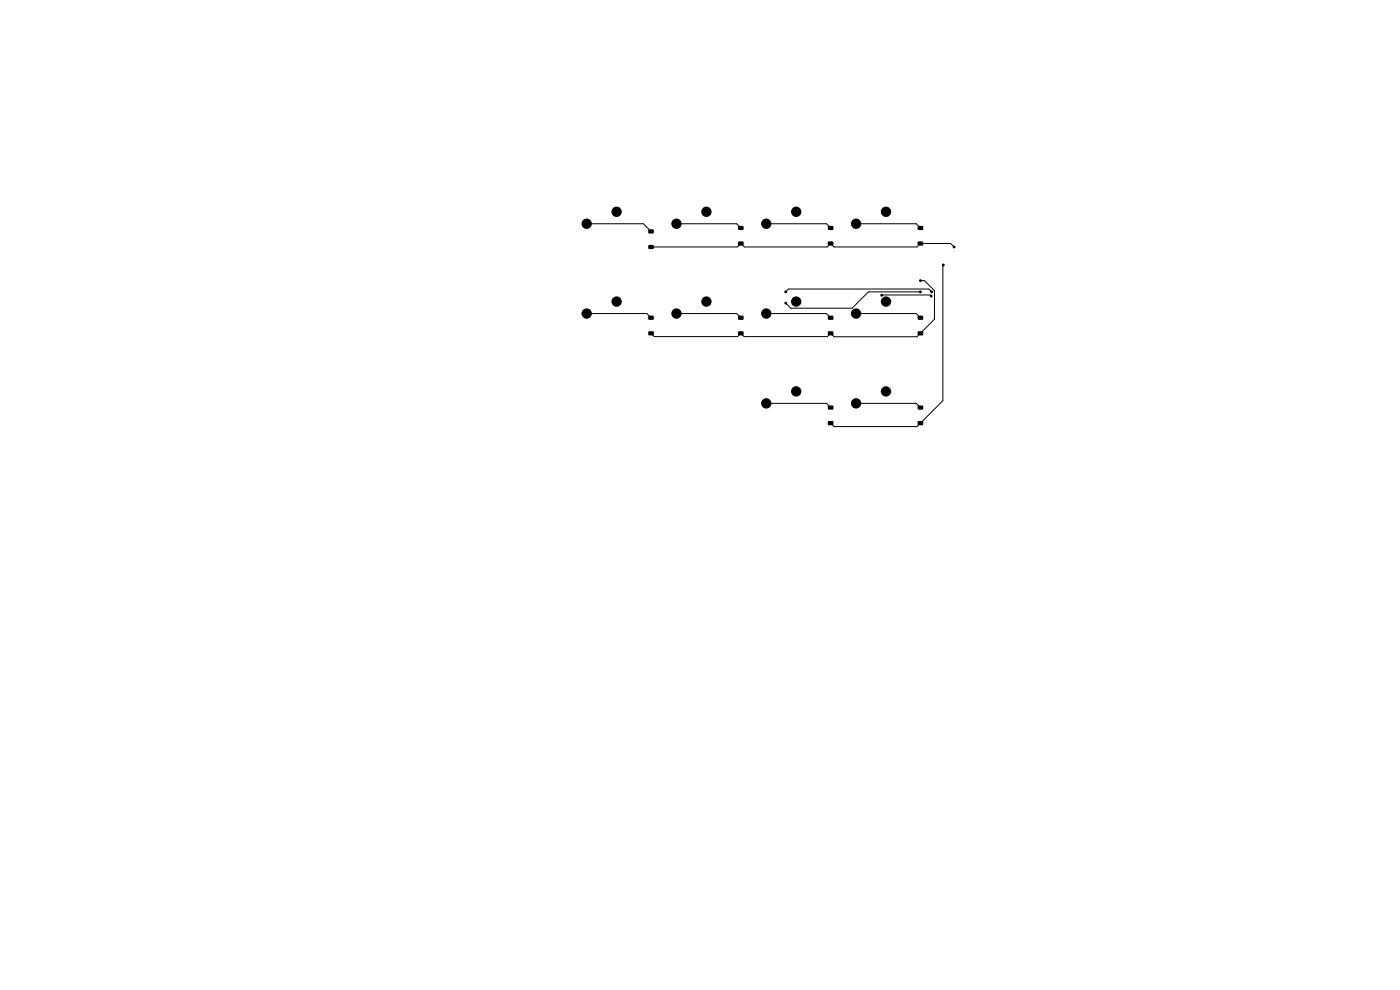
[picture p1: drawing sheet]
<svg xmlns="http://www.w3.org/2000/svg" width="297mm" height="210mm" viewBox="0 0 297 210" stroke-linecap="round" stroke-linejoin="round" font-family="sans-serif">
<g fill="#000">
<path d="M137.6 52h1v.8h-1zM137.6 48.7h1v.8h-1zM156.6 51.3h1.1v.7h-1.1zM156.6 48h1.1v.7h-1.1zM175.7 51.3h1v.7h-1zM175.7 48h1v.7h-1zM194.7 51.3h1.1v.7h-1.1zM194.7 48h1.1v.7h-1.1zM137.6 70.3h1v.8h-1zM137.6 67h1v.8h-1zM156.6 70.3h1.1v.8h-1.1zM156.6 67h1.1v.8h-1.1z"/>
<path d="M175.7 70.3h1v.8h-1zM175.7 67h1v.8h-1zM194.7 70.3h1.1v.8h-1.1zM194.7 67h1.1v.8h-1.1zM175.7 89.4h1v.7h-1zM175.7 86.1h1v.7h-1zM194.7 89.4h1.1v.7h-1.1zM194.7 86.1h1.1v.7h-1.1z"/>
<circle cx="124.5" cy="47.5" r="1.1"/>
<circle cx="130.8" cy="44.9" r="1.1"/>
<circle cx="143.5" cy="47.5" r="1.1"/>
<circle cx="149.9" cy="44.9" r="1.1"/>
<circle cx="162.6" cy="47.5" r="1.1"/>
<circle cx="168.9" cy="44.9" r="1.1"/>
<circle cx="181.6" cy="47.5" r="1.1"/>
<circle cx="188" cy="44.9" r="1.1"/>
<circle cx="195.3" cy="59.5" r=".3"/>
<circle cx="200.1" cy="56.2" r=".3"/>
<circle cx="202.4" cy="52.4" r=".3"/>
<circle cx="124.5" cy="66.5" r="1.1"/>
<circle cx="130.8" cy="64" r="1.1"/>
<circle cx="143.5" cy="66.5" r="1.1"/>
<circle cx="149.9" cy="64" r="1.1"/>
<circle cx="162.6" cy="66.5" r="1.1"/>
<circle cx="166.7" cy="64.3" r=".3"/>
<circle cx="166.7" cy="61.9" r=".3"/>
<circle cx="168.9" cy="64" r="1.1"/>
<circle cx="181.6" cy="66.5" r="1.1"/>
<circle cx="187" cy="62.6" r=".3"/>
<circle cx="188" cy="64" r="1.1"/>
<circle cx="195.3" cy="61.9" r=".3"/>
<circle cx="197.6" cy="62.8" r=".3"/>
<circle cx="197.6" cy="61.9" r=".3"/>
<circle cx="162.6" cy="85.6" r="1.1"/>
<circle cx="168.9" cy="83" r="1.1"/>
<circle cx="181.6" cy="85.6" r="1.1"/>
<circle cx="188" cy="83" r="1.1"/>
</g>
<g fill="none" stroke="#000" stroke-width=".21">
<path d="M124.5 47.5h12l1.6 1.6M138.1 52.4h18.3l.8-.7 .7 .7h17.6l.7-.7 .7 .7h17.6l.8-.7h6.4l.7 .7M143.5 47.5h12.8l.9 .9M162.6 47.5h12.7l.9 .9M181.6 47.5h12.8l.9 .9M195.3 59.5h.8l2.1 2.2v6l-3.7 3.7h-17.6l-.7-.7-.7 .7h-17.6l-.7-.7-.7 .7h-17.7l-.7-.7M200.1 56.2l-.1 28.8-5.5 5.5h-17.6l-.7-.7M124.5 66.5h12.7l.9 .9M143.5 66.5h12.8l.9 .9M162.6 66.5h12.7l.9 .9M166.7 61.9l.6-.6h29.7l.6 .6M181.6 66.5h12.8l.9 .9"/>
<path d="M187 62.6h10.3l.3 .2M195.3 61.9h-11.1l-3.4 3.5h-13l-1.1-1.1M162.6 85.6h12.7l.9 .9M181.6 85.6h12.8l.9 .9"/>
</g>
</svg>
